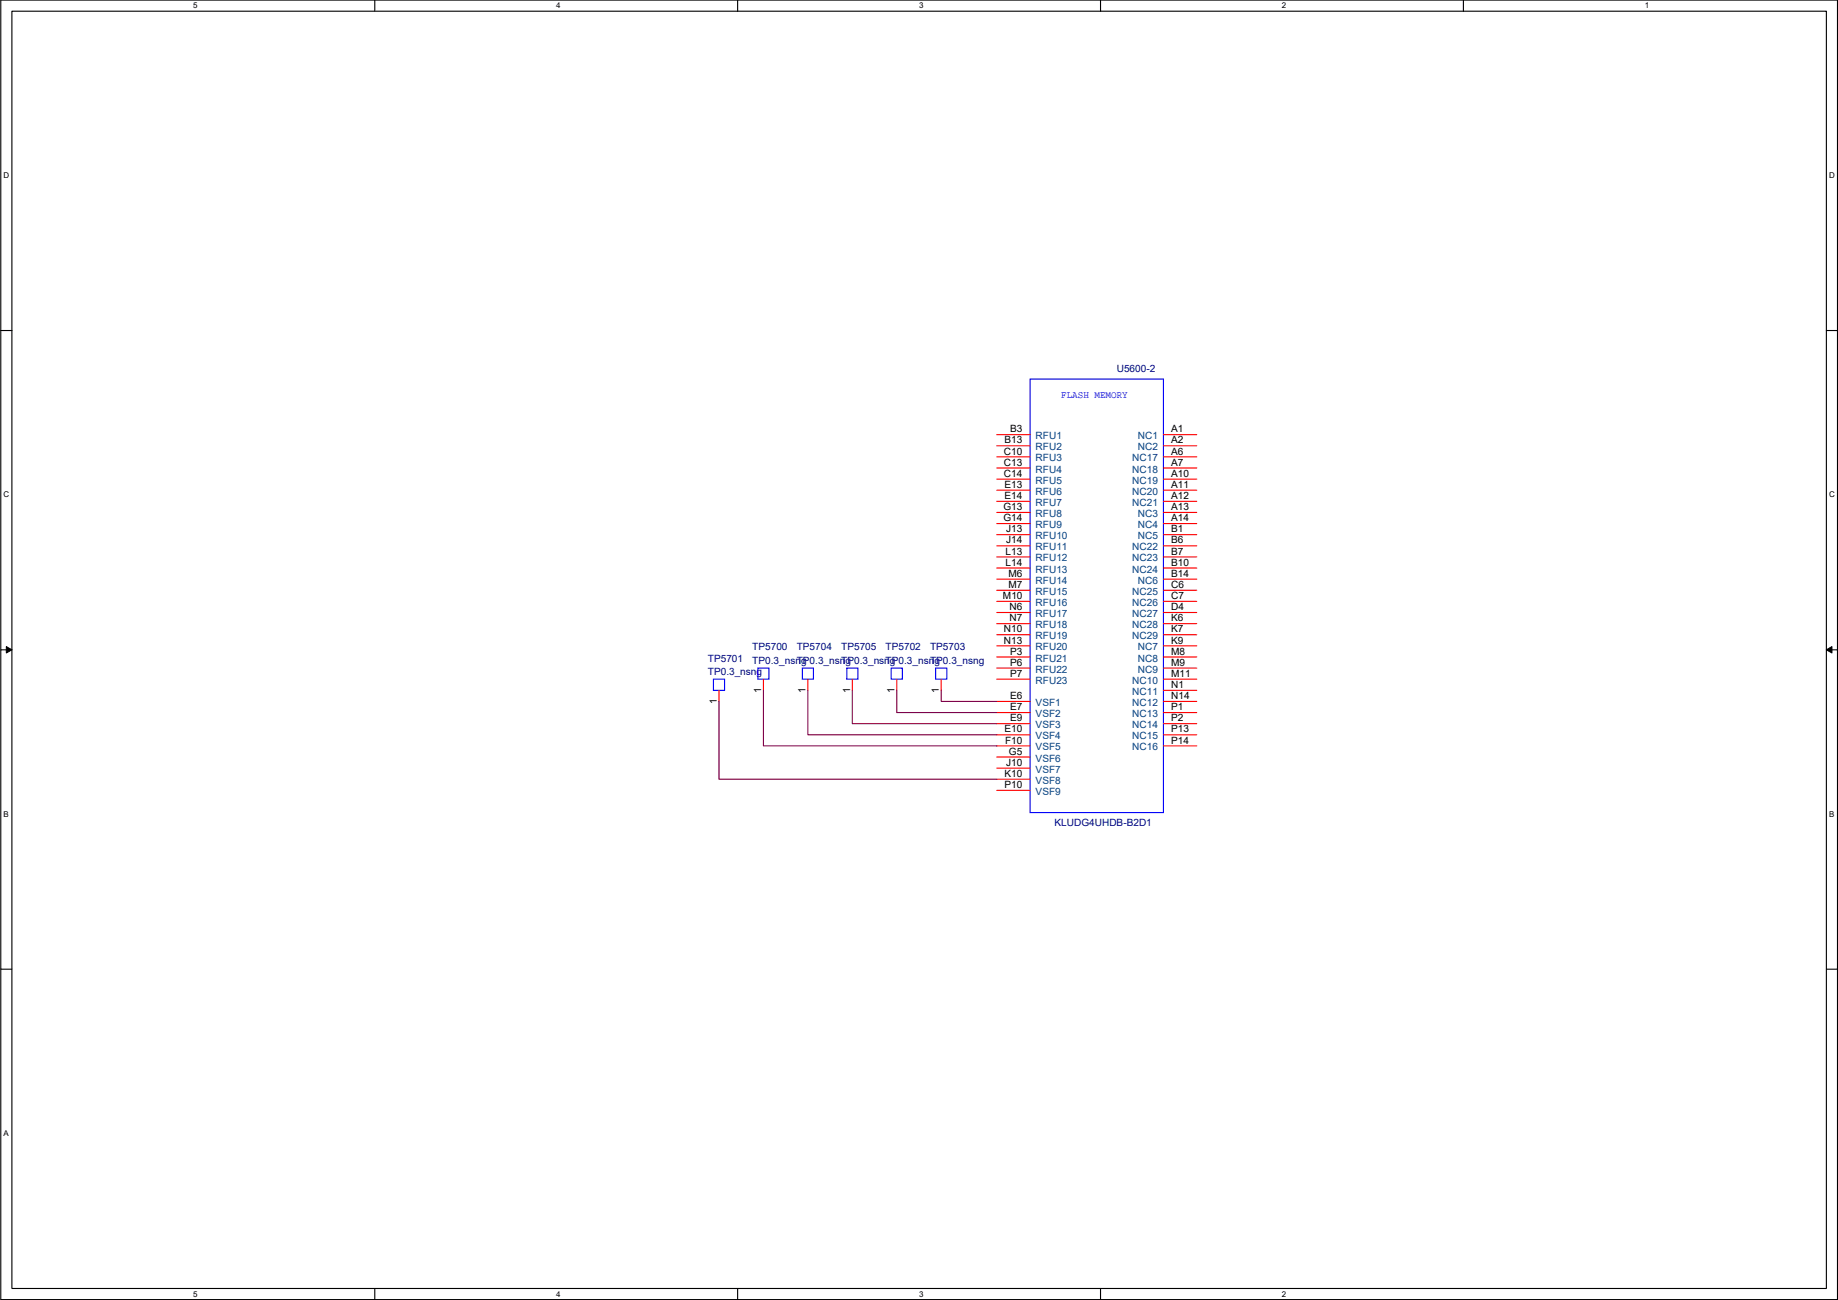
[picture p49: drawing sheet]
<svg xmlns="http://www.w3.org/2000/svg" width="420mm" height="297mm" viewBox="0 0 420 297" stroke-linecap="round" stroke-linejoin="round" font-family="sans-serif">
<defs><g id="words">
<g font-size="2.3" fill="#000080">
<text x="255.3" y="85.1">U5600-2</text>
<text x="172" y="148.6">TP5700</text>
<text x="182.1" y="148.6">TP5704</text>
<text x="192.3" y="148.6">TP5705</text>
<text x="202.5" y="148.6">TP5702</text>
<text x="212.6" y="148.6">TP5703</text>
<text x="161.8" y="151.1">TP5701</text>
<text x="161.8" y="154.2">TP0.3_nsng</text>
<text x="172" y="151.7">TP0.3_nsng</text>
<text x="182.1" y="151.7">TP0.3_nsng</text>
<text x="192.3" y="151.7">TP0.3_nsng</text>
<text x="202.5" y="151.7">TP0.3_nsng</text>
<text x="212.6" y="151.7">TP0.3_nsng</text>
<text x="241.1" y="188.7">KLUDG4UHDB-B2D1</text>
</g>
<text font-size="2.3" fill="#00f" x="242.6" y="91">FLASH MEMORY</text>
<g font-size="2.3">
<text x="229.6" y="101.3">B13</text>
<text x="230.9" y="98.8">B3</text>
<text x="267.7" y="98.8">A1</text>
<text x="267.7" y="101.3">A2</text>
<text x="229.5" y="103.9">C10</text>
<text x="229.5" y="106.4">C13</text>
<text x="267.7" y="103.9">A6</text>
<text x="267.7" y="106.4">A7</text>
<text x="229.5" y="108.9">C14</text>
<text x="229.6" y="111.5">E13</text>
<text x="267.7" y="108.9">A10</text>
<text x="267.7" y="111.5">A11</text>
<text x="229.4" y="116.6">G13</text>
<text x="229.4" y="119.1">G14</text>
<text x="229.6" y="114">E14</text>
<text x="267.7" y="114">A12</text>
<text x="267.7" y="116.6">A13</text>
<text x="267.7" y="119.1">A14</text>
<text x="230" y="121.6">J13</text>
<text x="230" y="124.2">J14</text>
<text x="267.7" y="124.2">B6</text>
<text x="267.7" y="121.6">B1</text>
<text x="229.9" y="126.7">L13</text>
<text x="229.9" y="129.3">L14</text>
<text x="230.5" y="131.8">M6</text>
<text x="267.7" y="126.7">B7</text>
<text x="267.7" y="129.3">B10</text>
<text x="267.7" y="131.8">B14</text>
<text x="229.3" y="136.9">M10</text>
<text x="230.5" y="134.3">M7</text>
<text x="267.7" y="134.3">C6</text>
<text x="267.7" y="136.9">C7</text>
<text x="230.8" y="139.4">N6</text>
<text x="230.8" y="142">N7</text>
<text x="267.7" y="139.4">D4</text>
<text x="267.7" y="142">K6</text>
<text x="229.5" y="144.5">N10</text>
<text x="229.5" y="147">N13</text>
<text x="230.9" y="149.6">P3</text>
<text x="267.7" y="144.5">K7</text>
<text x="267.7" y="147">K9</text>
<text x="267.7" y="149.6">M8</text>
<text x="230.9" y="152.1">P6</text>
<text x="230.9" y="154.7">P7</text>
<text x="267.7" y="154.7">M11</text>
<text x="267.7" y="152.1">M9</text>
<text x="163.8" y="160.8" transform="rotate(-90 163.8 160.8)">1</text>
<text x="174" y="158.3" transform="rotate(-90 174 158.3)">1</text>
<text x="184.1" y="158.3" transform="rotate(-90 184.1 158.3)">1</text>
<text x="194.3" y="158.3" transform="rotate(-90 194.3 158.3)">1</text>
<text x="204.5" y="158.3" transform="rotate(-90 204.5 158.3)">1</text>
<text x="214.6" y="158.3" transform="rotate(-90 214.6 158.3)">1</text>
<text x="230.9" y="159.7">E6</text>
<text x="267.7" y="157.2">N1</text>
<text x="267.7" y="159.7">N14</text>
<text x="229.6" y="167.4">E10</text>
<text x="230.9" y="162.3">E7</text>
<text x="230.9" y="164.8">E9</text>
<text x="267.7" y="162.3">P1</text>
<text x="267.7" y="164.8">P2</text>
<text x="267.7" y="167.4">P13</text>
<text x="229.8" y="169.9">F10</text>
<text x="230.6" y="172.4">G5</text>
<text x="267.7" y="169.9">P14</text>
<text x="229.6" y="177.5">K10</text>
<text x="230" y="175">J10</text>
<text x="229.6" y="180.1">P10</text>
</g>
<g font-size="2.3" fill="#004080">
<text x="236.7" y="100.3">RFU1</text>
<text x="260.1" y="100.3">NC1</text>
<text x="236.7" y="102.9">RFU2</text>
<text x="236.7" y="105.4">RFU3</text>
<text x="236.7" y="108">RFU4</text>
<text x="258.8" y="105.4">NC17</text>
<text x="258.8" y="108">NC18</text>
<text x="260.1" y="102.9">NC2</text>
<text x="236.7" y="110.5">RFU5</text>
<text x="236.7" y="113">RFU6</text>
<text x="258.8" y="110.5">NC19</text>
<text x="258.8" y="113">NC20</text>
<text x="236.7" y="115.6">RFU7</text>
<text x="236.7" y="118.1">RFU8</text>
<text x="258.8" y="115.6">NC21</text>
<text x="260.1" y="118.1">NC3</text>
<text x="236.7" y="120.7">RFU9</text>
<text x="236.7" y="123.2">RFU10</text>
<text x="236.7" y="125.7">RFU11</text>
<text x="258.8" y="125.7">NC22</text>
<text x="260.1" y="120.7">NC4</text>
<text x="260.1" y="123.2">NC5</text>
<text x="236.7" y="128.3">RFU12</text>
<text x="236.7" y="130.8">RFU13</text>
<text x="258.8" y="128.3">NC23</text>
<text x="258.8" y="130.8">NC24</text>
<text x="236.7" y="133.4">RFU14</text>
<text x="236.7" y="135.9">RFU15</text>
<text x="258.8" y="135.9">NC25</text>
<text x="260.1" y="133.4">NC6</text>
<text x="236.7" y="138.4">RFU16</text>
<text x="236.7" y="141">RFU17</text>
<text x="236.7" y="143.5">RFU18</text>
<text x="258.8" y="138.4">NC26</text>
<text x="258.8" y="141">NC27</text>
<text x="258.8" y="143.5">NC28</text>
<text x="236.7" y="146.1">RFU19</text>
<text x="236.7" y="148.6">RFU20</text>
<text x="258.8" y="146.1">NC29</text>
<text x="260.1" y="148.6">NC7</text>
<text x="236.7" y="151.1">RFU21</text>
<text x="236.7" y="153.7">RFU22</text>
<text x="260.1" y="151.1">NC8</text>
<text x="260.1" y="153.7">NC9</text>
<text x="236.7" y="156.2">RFU23</text>
<text x="236.7" y="161.3">VSF1</text>
<text x="258.8" y="156.2">NC10</text>
<text x="258.8" y="158.8">NC11</text>
<text x="258.8" y="161.3">NC12</text>
<text x="236.7" y="163.8">VSF2</text>
<text x="236.7" y="166.4">VSF3</text>
<text x="258.8" y="163.8">NC13</text>
<text x="258.8" y="166.4">NC14</text>
<text x="236.7" y="168.9">VSF4</text>
<text x="236.7" y="171.5">VSF5</text>
<text x="258.8" y="168.9">NC15</text>
<text x="258.8" y="171.5">NC16</text>
<text x="236.7" y="174">VSF6</text>
<text x="236.7" y="176.5">VSF7</text>
<text x="236.7" y="179.1">VSF8</text>
<text x="236.7" y="181.6">VSF9</text>
</g>
<g font-size="1.8">
<text x="44.2" y="1.9">5</text>
<text x="127.1" y="1.9">4</text>
<text x="210.1" y="1.9">3</text>
<text x="293" y="1.9">2</text>
<text x="376" y="1.9">1</text>
<text x=".8" y="40.7">D</text>
<text x="418.1" y="40.7">D</text>
<text x=".8" y="113.6">C</text>
<text x="418.1" y="113.6">C</text>
<text x=".8" y="186.6">B</text>
<text x="418.1" y="186.6">B</text>
<text x=".8" y="259.5">A</text>
<text x="44.2" y="296.3">5</text>
<text x="127.1" y="296.3">4</text>
<text x="210.1" y="296.3">3</text>
<text x="293" y="296.3">2</text>
</g>
</g></defs>
<path d="M.2 0h419.8v296.9h-419.8zM2.7 2.6h414.8v291.8h-414.8z" fill="none" stroke="#000" stroke-width=".25"/>
<g fill="#fff">
<path d="M44.2 .3h1v2h-1z"/>
<path d="M44.2 294.7h1v2h-1z"/>
</g>
<path d="M85.7 0v2.6M85.7 294.4v2.5" fill="none" stroke="#000" stroke-width=".25"/>
<g fill="#fff">
<path d="M127.1 .3h1v2h-1z"/>
<path d="M127.1 294.7h1v2h-1z"/>
</g>
<path d="M168.6 0v2.6M168.6 294.4v2.5" fill="none" stroke="#000" stroke-width=".25"/>
<g fill="#fff">
<path d="M210.1 .3h1v2h-1z"/>
<path d="M210.1 294.7h1v2h-1z"/>
</g>
<path d="M251.6 0v2.6M251.6 294.4v2.5" fill="none" stroke="#000" stroke-width=".25"/>
<g fill="#fff">
<path d="M293 .3h1v2h-1z"/>
<path d="M293 294.7h1v2h-1z"/>
</g>
<path d="M334.5 0v2.6" fill="none" stroke="#000" stroke-width=".25"/>
<g fill="#fff">
<path d="M376 .3h1v2h-1z"/>
<path d="M.8 39h1.3v2.1h-1.3z"/>
<path d="M418.1 39h1.3v2.1h-1.3z"/>
<path d="M.8 112h1.3v2h-1.3z"/>
<path d="M418.1 112h1.3v2h-1.3z"/>
</g>
<path d="M.2 75.5h2.5M417.5 75.5h2.5" fill="none" stroke="#000" stroke-width=".25"/>
<g fill="#fff">
<path d="M.8 185h1.2v2h-1.2z"/>
<path d="M418.1 185h1.2v2h-1.2z"/>
</g>
<path d="M.2 148.5h2.5M417.5 148.5h2.5" fill="none" stroke="#000" stroke-width=".25"/>
<path d="M1.4 147.7l1.3 .8-1.3 .7zM417.5 148.5l1.3-.8v1.5z" fill="#000" stroke="#000" stroke-width=".23"/>
<path d="M.8 257.9h1.2v2h-1.2z" fill="#fff"/>
<path d="M.2 221.4h2.5M417.5 221.4h2.5" fill="none" stroke="#000" stroke-width=".25"/>
<path d="M235.5 86.6h30.5v99.1h-30.5zM163.1 155.2h2.5v2.5h-2.5zM173.2 152.7h2.6v2.5h-2.6zM183.4 152.7h2.5v2.5h-2.5zM193.6 152.7h2.5v2.5h-2.5zM203.7 152.7h2.6v2.5h-2.6zM213.9 152.7h2.5v2.5h-2.5z" fill="none" stroke="#00f" stroke-width=".25"/>
<g fill="none" stroke="#f00" stroke-width=".25">
<path d="M227.9 99.3h7.6M266 99.3h7.6M227.9 101.9h7.6M227.9 104.4h7.6M227.9 106.9h7.6M227.9 109.5h7.6M227.9 112h7.6M227.9 114.6h7.6M227.9 117.1h7.6M227.9 119.6h7.6M266 101.9h7.6M266 117.1h7.6"/>
<path d="M266 119.6h7.6M266 104.4h7.6M266 106.9h7.6M266 109.5h7.6M266 112h7.6M266 114.6h7.6M227.9 122.2h7.6M227.9 124.7h7.6M227.9 127.3h7.6M227.9 129.8h7.6M227.9 132.3h7.6M227.9 134.9h7.6"/>
<path d="M227.9 137.4h7.6M227.9 140h7.6M266 122.2h7.6M266 132.3h7.6M266 124.7h7.6M266 127.3h7.6M266 129.8h7.6M266 134.9h7.6M266 137.4h7.6M266 140h7.6M164.4 157.7v2.6M174.5 155.2v2.5"/>
<path d="M184.7 155.2v2.5M194.8 155.2v2.5M205 155.2v2.5M215.2 155.2v2.5M227.9 142.5h7.6M227.9 145h7.6M227.9 147.6h7.6M227.9 150.1h7.6M227.9 152.7h7.6M227.9 155.2h7.6M266 147.6h7.6M266 150.1h7.6"/>
<path d="M266 152.7h7.6M266 155.2h7.6M266 157.7h7.6M266 142.5h7.6M266 145h7.6M227.9 160.3h7.6M227.9 162.8h7.6M227.9 165.4h7.6M227.9 167.9h7.6M227.9 170.4h7.6M227.9 173h7.6M227.9 175.5h7.6"/>
<path d="M227.9 178.1h7.6M266 160.3h7.6M266 162.8h7.6M266 165.4h7.6M266 167.9h7.6M266 170.4h7.6M227.9 180.6h7.6"/>
</g>
<path d="M174.5 157.7v12.7h53.4M184.7 157.7v10.2h43.2M194.8 157.7v7.7h33.1M205 157.7v5.1h22.9M215.2 157.7v2.6h12.7M164.4 160.3v17.8h63.5" fill="none" stroke="#800040" stroke-width=".25"/>
<use href="#words"/>
</svg>
